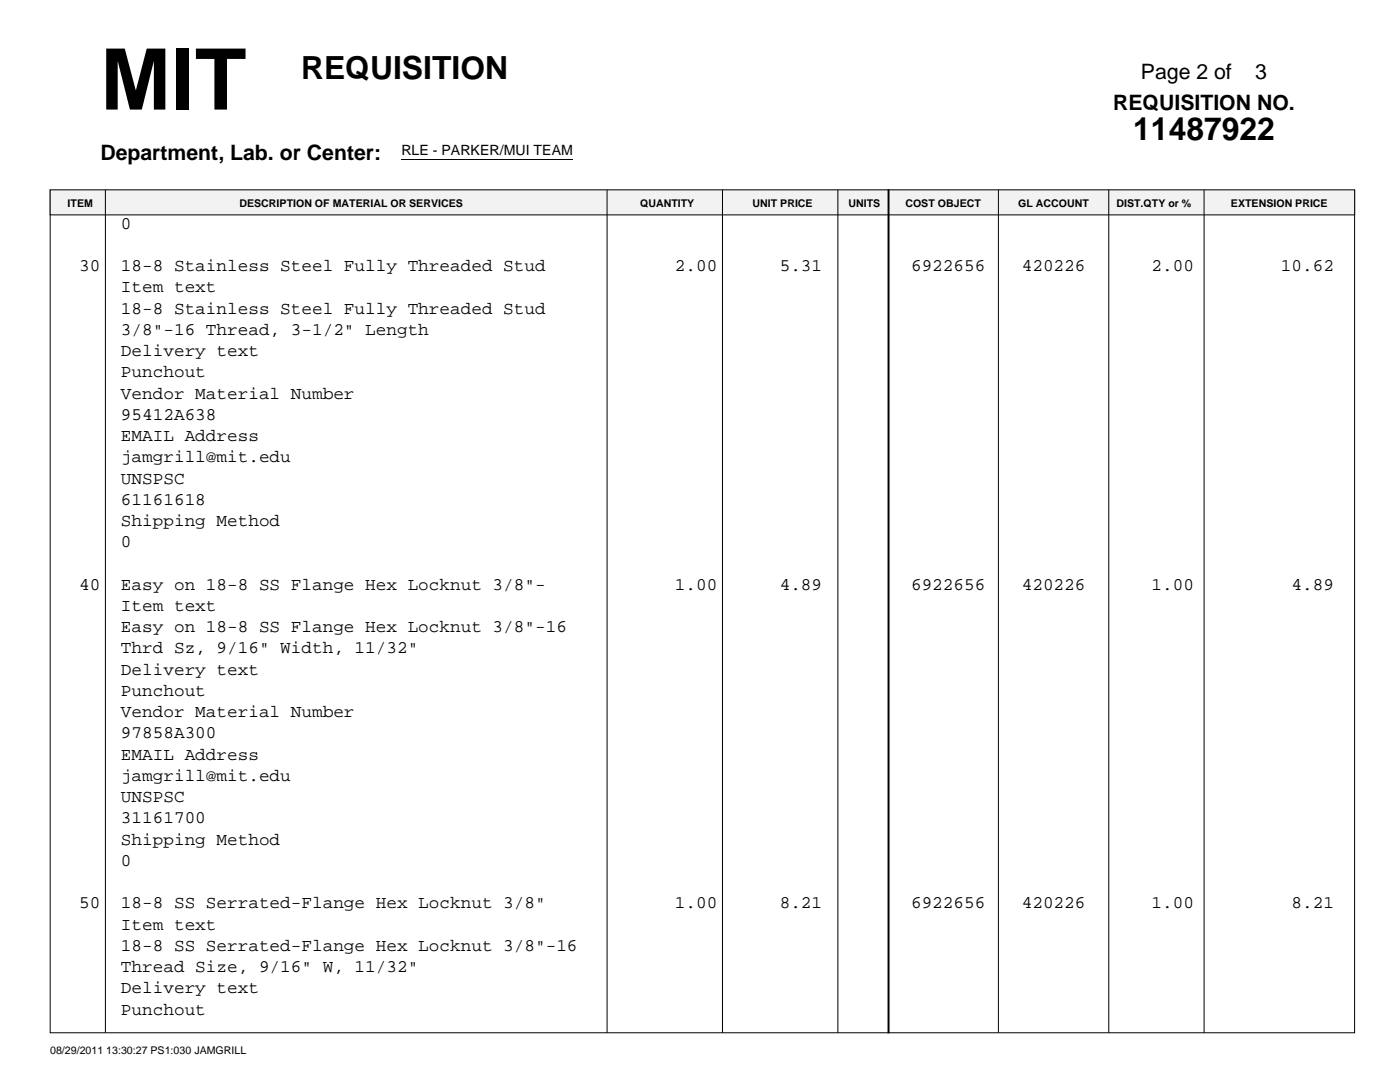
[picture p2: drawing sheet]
<svg xmlns="http://www.w3.org/2000/svg" width="279mm" height="215mm" viewBox="0 0 279 215" stroke-linecap="round" stroke-linejoin="round" font-family="sans-serif">
<defs><g id="words">
<text font-size="16.9" x="20" y="21.8">MIT</text>
<g font-size="6.3">
<text x="60" y="15.8">REQUISITION</text>
<text x="225.9" y="27.8">11487922</text>
</g>
<g font-size="4.2">
<text x="227.4" y="15.8">Page 2 of</text>
<text x="250.2" y="15.8">3</text>
<text x="221.9" y="21.8">REQUISITION NO.</text>
<text x="20" y="31.8">Department, Lab. or Center:</text>
</g>
<g font-size="3.5">
<text x="24.1" y="45.6">0</text>
<text x="15.8" y="54">30</text>
<text x="24.1" y="54">18-8 Stainless Steel Fully Threaded Stud</text>
<text x="24.1" y="58.3">Item text</text>
<text x="134.5" y="54">2.00</text>
<text x="155.4" y="54">5.31</text>
<text x="181.6" y="54">6922656</text>
<text x="203.7" y="54">420226</text>
<text x="229.5" y="54">2.00</text>
<text x="255.3" y="54">10.62</text>
<text x="24.1" y="62.5">18-8 Stainless Steel Fully Threaded Stud</text>
<text x="24.1" y="66.7">3/8&quot;-16 Thread, 3-1/2&quot; Length</text>
<text x="24.1" y="71">Delivery text</text>
<text x="24.1" y="75.2">Punchout</text>
<text x="24.1" y="79.4">Vendor Material Number</text>
<text x="24.1" y="83.7">95412A638</text>
<text x="24.1" y="87.9">EMAIL Address</text>
<text x="24.1" y="92.1">jamgrill@mit.edu</text>
<text x="24.1" y="96.4">UNSPSC</text>
<text x="24.1" y="100.6">61161618</text>
<text x="24.1" y="104.8">Shipping Method</text>
<text x="24.1" y="109.1">0</text>
<text x="15.8" y="117.5">40</text>
<text x="24.1" y="117.5">Easy on 18-8 SS Flange Hex Locknut 3/8&quot;-</text>
<text x="134.5" y="117.5">1.00</text>
<text x="155.4" y="117.5">4.89</text>
<text x="181.6" y="117.5">6922656</text>
<text x="203.7" y="117.5">420226</text>
<text x="229.5" y="117.5">1.00</text>
<text x="257.4" y="117.5">4.89</text>
<text x="24.1" y="121.8">Item text</text>
<text x="24.1" y="126">Easy on 18-8 SS Flange Hex Locknut 3/8&quot;-16</text>
<text x="24.1" y="130.2">Thrd Sz, 9/16&quot; Width, 11/32&quot;</text>
<text x="24.1" y="134.5">Delivery text</text>
<text x="24.1" y="138.7">Punchout</text>
<text x="24.1" y="142.9">Vendor Material Number</text>
<text x="24.1" y="147.2">97858A300</text>
<text x="24.1" y="151.4">EMAIL Address</text>
<text x="24.1" y="155.6">jamgrill@mit.edu</text>
<text x="24.1" y="159.9">UNSPSC</text>
<text x="24.1" y="164.1">31161700</text>
<text x="24.1" y="168.3">Shipping Method</text>
<text x="24.1" y="172.6">0</text>
<text x="15.8" y="181">50</text>
<text x="24.1" y="181">18-8 SS Serrated-Flange Hex Locknut 3/8&quot;</text>
<text x="24.1" y="185.3">Item text</text>
<text x="134.5" y="181">1.00</text>
<text x="155.4" y="181">8.21</text>
<text x="181.6" y="181">6922656</text>
<text x="203.7" y="181">420226</text>
<text x="229.5" y="181">1.00</text>
<text x="257.4" y="181">8.21</text>
<text x="24.1" y="189.5">18-8 SS Serrated-Flange Hex Locknut 3/8&quot;-16</text>
<text x="24.1" y="193.7">Thread Size, 9/16&quot; W, 11/32&quot;</text>
<text x="24.1" y="198">Delivery text</text>
<text x="24.1" y="202.2">Punchout</text>
</g>
<text font-size="2.8" x="80" y="30.8">RLE - PARKER/MUI TEAM</text>
<g font-size="2.1">
<text x="13.5" y="41.3">ITEM</text>
<text x="47.7" y="41.3">DESCRIPTION OF MATERIAL OR SERVICES</text>
<text x="127.6" y="41.3">QUANTITY</text>
<text x="150" y="41.3">UNIT PRICE</text>
<text x="169.1" y="41.3">UNITS</text>
<text x="180.5" y="41.3">COST OBJECT</text>
<text x="203" y="41.3">GL ACCOUNT</text>
<text x="222.5" y="41.3">DIST.QTY or %</text>
<text x="245.4" y="41.3">EXTENSION PRICE</text>
<text x="10" y="210.1">08/29/2011 13:30:27 PS1:030 JAMGRILL</text>
</g>
</g></defs>
<path d="M10 37.8h260v168h-260z" fill="none" stroke="#000" stroke-width=".2"/>
<path d="M10 37.8h260v5h-260z" fill="#f2f2f2"/>
<path d="M10 37.8h260v5h-260zM21 37.8v168zM80 31.8h34.2M121 37.8v168zM144 37.8v168zM167 37.8v168zM177 37.8h.2v168h-.2zM177.1 37.8v168M199 37.8v168zM221 37.8v168zM240 37.8v168z" fill="none" stroke="#000" stroke-width=".2"/>
<use href="#words"/>
</svg>
